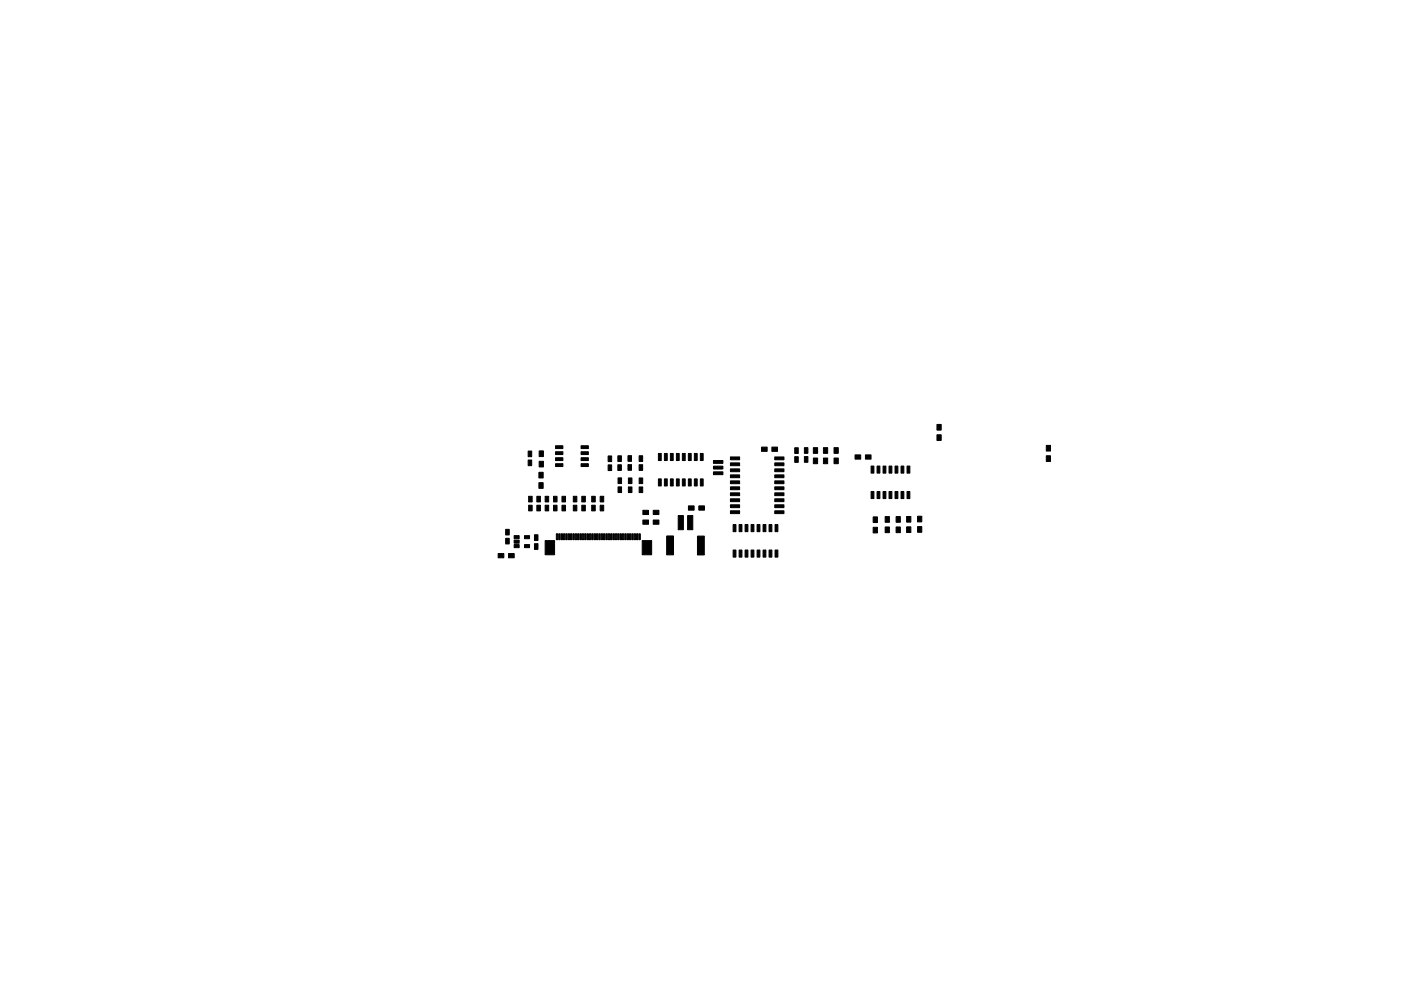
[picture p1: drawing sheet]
<svg xmlns="http://www.w3.org/2000/svg" width="297mm" height="210mm" viewBox="0 0 297 210" stroke-linecap="round" stroke-linejoin="round" font-family="sans-serif">
<g fill="#000" stroke="#000" stroke-width=".21">
<path d="M112 95.7h.7v1.2h-.7zM112 97.6h.7v1.2h-.7zM114.3 95.7h.9v1.2h-.9zM114.3 97.9h.9v1.2h-.9zM117.8 94.6h1.5v.6h-1.5zM117.8 95.8h1.5v.6h-1.5zM117.8 97.1h1.5v.6h-1.5zM117.8 98.4h1.5v.6h-1.5zM123.2 98.4h1.5v.6h-1.5zM123.2 97.1h1.5v.6h-1.5zM123.2 95.8h1.5v.6h-1.5zM123.2 94.6h1.5v.6h-1.5z"/>
<path d="M128.9 98.6h.8v1.2h-.8zM128.9 96.7h.8v1.2h-.8zM131 98.6h.7v1.2h-.7zM131 96.7h.7v1.2h-.7zM133.1 98.6h.8v1.2h-.8zM133.1 96.7h.8v1.2h-.8zM135.5 98.6h.8v1.2h-.8zM135.5 96.7h.8v1.2h-.8zM139.6 96.2h.6v1.5h-.6zM140.9 96.2h.6v1.5h-.6zM142.1 96.2h.6v1.5h-.6zM143.4 96.2h.6v1.5h-.6z"/>
<path d="M144.7 96.2h.6v1.5h-.6zM145.9 96.2h.6v1.5h-.6zM147.2 96.2h.6v1.5h-.6zM148.5 96.2h.6v1.5h-.6zM151.3 98.9h2v.6h-2zM151.3 97.7h2v.6h-2zM154.9 96.9h1.9v.6h-1.9zM154.9 98.2h1.9v.6h-1.9zM161.5 94.9h1.1v.9h-1.1zM163.6 94.9h1.3v.9h-1.3zM164.3 98.2h1.9v.6h-1.9zM164.3 96.9h1.9v.6h-1.9z"/>
<path d="M168.5 96.9h.7v1.2h-.7zM168.5 95h.7v1.2h-.7zM170.5 96.9h.8v1.2h-.8zM170.5 95h.8v1.2h-.8zM172.5 97.2h.8v1.2h-.8zM172.5 95h.8v1.2h-.8zM174.6 97.2h.9v1.2h-.9zM174.6 95h.9v1.2h-.9zM176.8 97.2h.9v1.2h-.9zM176.8 95h.9v1.2h-.9zM181.3 96.5h1.2v.9h-1.2zM183.5 96.5h1.2v.9h-1.2z"/>
<path d="M198.7 90h.9v1.2h-.9zM198.7 92.2h.9v1.2h-.9zM221.8 96.7h.9v1.2h-.9zM221.8 94.5h.9v1.2h-.9zM105.6 117.4h1.2v.9h-1.2zM107.2 112.3h.8v1.2h-.8zM107.2 114.2h.8v1.2h-.8zM107.8 117.4h1.2v.9h-1.2zM109 113.6h1.1v.7h-1.1zM109 114.6h1.1v.6h-1.1zM109 115.5h1.1v.7h-1.1zM111.2 115.5h1.1v.7h-1.1z"/>
<path d="M111.2 113.6h1.1v.7h-1.1zM112.1 107.2h.7v1.2h-.7zM112.1 105.3h.7v1.2h-.7zM113.3 113.5h.8v1.2h-.8zM113.3 115.4h.8v1.2h-.8zM114.3 100.2h.9v1.2h-.9zM114.3 102.4h.9v1.2h-.9zM113.8 107.2h.8v1.2h-.8zM113.8 105.3h.8v1.2h-.8zM115.6 107.2h.7v1.2h-.7zM115.6 105.3h.7v1.2h-.7zM115.6 114.7h2v3h-2z"/>
<path d="M117.4 107.2h.7v1.2h-.7zM117.4 105.3h.7v1.2h-.7zM118 113.3h.3v1.2h-.3zM118.5 113.3h.3v1.2h-.3zM119 113.3h.3v1.2h-.3zM119.5 113.3h.3v1.2h-.3zM119.1 107.2h.8v1.2h-.8zM119.1 105.3h.8v1.2h-.8zM120 113.3h.3v1.2h-.3zM120.5 113.3h.3v1.2h-.3zM121 113.3h.3v1.2h-.3zM121.5 105.3h.8v1.2h-.8z"/>
<path d="M121.5 107.2h.8v1.2h-.8zM121.5 113.3h.3v1.2h-.3zM122 113.3h.3v1.2h-.3zM122.5 113.3h.3v1.2h-.3zM123 113.3h.3v1.2h-.3zM123.5 113.3h.3v1.2h-.3zM123.4 107.2h.7v1.2h-.7zM123.4 105.3h.7v1.2h-.7zM124 113.3h.3v1.2h-.3zM124.5 113.3h.3v1.2h-.3zM125 113.3h.3v1.2h-.3zM125.5 105.3h.7v1.2h-.7z"/>
<path d="M125.5 107.2h.7v1.2h-.7zM125.5 113.3h.3v1.2h-.3zM126 113.3h.3v1.2h-.3zM126.5 113.3h.3v1.2h-.3zM127 113.3h.3v1.2h-.3zM127.5 113.3h.3v1.2h-.3zM127.2 107.2h.8v1.2h-.8zM127.2 105.3h.8v1.2h-.8zM128 113.3h.3v1.2h-.3zM128.5 113.3h.3v1.2h-.3zM129 113.3h.3v1.2h-.3zM129.5 113.3h.3v1.2h-.3z"/>
<path d="M130 113.3h.3v1.2h-.3zM130.5 113.3h.3v1.2h-.3zM131 101.4h.8v1.2h-.8zM131 103.3h.8v1.2h-.8zM131 113.3h.3v1.2h-.3zM131.5 113.3h.3v1.2h-.3zM132 113.3h.3v1.2h-.3zM132.5 113.3h.3v1.2h-.3zM133.2 101.4h.8v1.2h-.8zM133.2 103.3h.8v1.2h-.8zM133 113.3h.3v1.2h-.3zM133.5 113.3h.3v1.2h-.3z"/>
<path d="M134 113.3h.3v1.2h-.3zM134.5 113.3h.3v1.2h-.3zM135 113.3h.3v1.2h-.3zM135.5 101.4h.8v1.2h-.8zM135.5 103.3h.8v1.2h-.8zM135.5 113.3h.3v1.2h-.3zM136.3 110.3h1.2v.9h-1.2zM136.3 108.3h1.2v.9h-1.2zM136.2 114.7h2v3h-2zM138.5 110.3h1.2v.9h-1.2zM138.5 108.3h1.2v.9h-1.2zM139.6 101.6h.6v1.5h-.6z"/>
<path d="M140.9 101.6h.6v1.5h-.6zM142.1 101.6h.6v1.5h-.6zM141.3 113.7h1.5v4h-1.5zM143.4 101.6h.6v1.5h-.6zM143.8 109.4h1.1v3h-1.1zM144.7 101.6h.6v1.5h-.6zM146 107.3h1.2v.9h-1.2zM145.9 101.6h.6v1.5h-.6zM145.8 109.4h1.1v3h-1.1zM147.2 101.6h.6v1.5h-.6zM148.2 107.3h1.2v.9h-1.2zM148.5 101.6h.6v1.5h-.6z"/>
<path d="M147.9 113.7h1.4v4h-1.4zM151.3 100.1h2v.6h-2zM154.9 99.5h1.9v.6h-1.9zM154.9 100.8h1.9v.6h-1.9zM154.9 102h1.9v.6h-1.9zM154.9 103.3h1.9v.6h-1.9zM154.9 104.6h1.9v.6h-1.9zM154.9 105.8h1.9v.6h-1.9zM154.9 107.1h1.9v.6h-1.9zM154.9 108.4h1.9v.6h-1.9zM155.4 111.3h.6v1.5h-.6zM155.4 116.7h.6v1.5h-.6z"/>
<path d="M156.7 111.3h.6v1.5h-.6zM156.7 116.7h.6v1.5h-.6zM158 111.3h.6v1.5h-.6zM158 116.7h.6v1.5h-.6zM159.2 111.3h.6v1.5h-.6zM159.2 116.7h.6v1.5h-.6zM160.5 111.3h.6v1.5h-.6zM160.5 116.7h.6v1.5h-.6zM161.8 111.3h.6v1.5h-.6zM161.8 116.7h.6v1.5h-.6zM163.1 111.3h.6v1.5h-.6zM163.1 116.7h.6v1.5h-.6z"/>
<path d="M164.3 108.4h1.9v.6h-1.9zM164.3 107.1h1.9v.6h-1.9zM164.3 105.8h1.9v.6h-1.9zM164.3 104.6h1.9v.6h-1.9zM164.3 103.3h1.9v.6h-1.9zM164.3 102h1.9v.6h-1.9zM164.3 100.8h1.9v.6h-1.9zM164.3 99.5h1.9v.6h-1.9zM164.3 111.3h.6v1.5h-.6zM164.3 116.7h.6v1.5h-.6zM185.1 109.7h.9v1.2h-.9zM185.1 111.9h.9v1.2h-.9z"/>
<path d="M184.7 104.3h.6v1.5h-.6zM184.7 98.9h.6v1.5h-.6zM186 104.3h.6v1.5h-.6zM186 98.9h.6v1.5h-.6zM187.7 109.6h.9v1.2h-.9zM187.7 111.8h.9v1.2h-.9zM187.2 104.3h.6v1.5h-.6zM187.2 98.9h.6v1.5h-.6zM188.5 104.3h.6v1.5h-.6zM188.5 98.9h.6v1.5h-.6zM190 109.6h.9v1.2h-.9zM190 111.8h.9v1.2h-.9z"/>
<path d="M189.8 104.3h.6v1.5h-.6zM189.8 98.9h.6v1.5h-.6zM191 104.3h.6v1.5h-.6zM191 98.9h.6v1.5h-.6zM192.3 104.3h.6v1.5h-.6zM192.3 98.9h.6v1.5h-.6zM192.2 111.8h.9v1.2h-.9zM192.2 109.6h.9v1.2h-.9zM194.5 111.7h.9v1.2h-.9zM194.5 109.5h.9v1.2h-.9z"/>
</g>
</svg>
